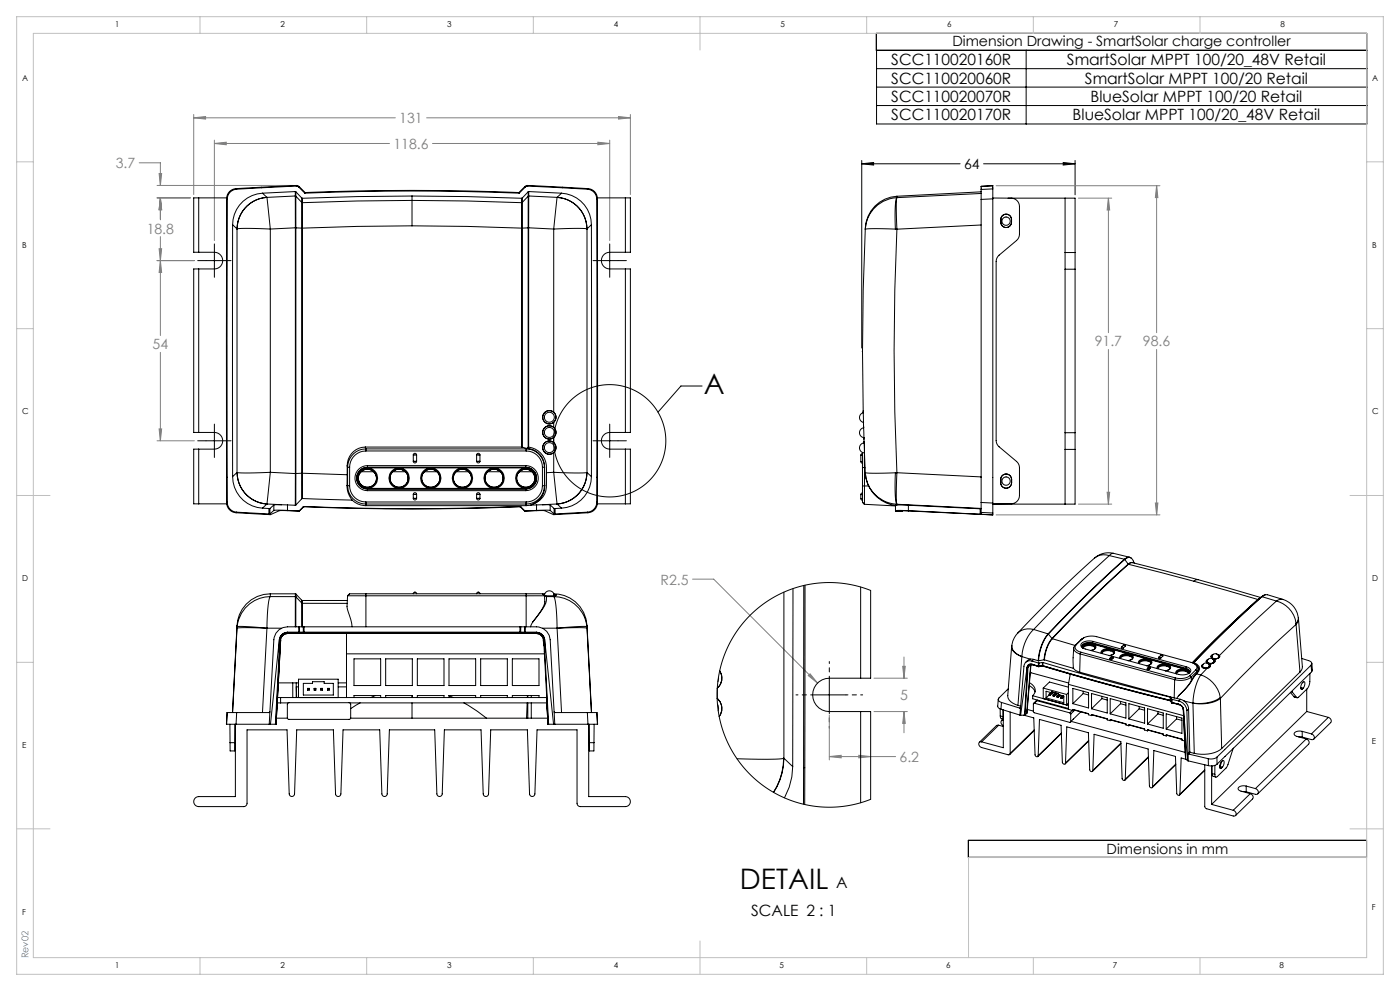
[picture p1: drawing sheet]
<svg xmlns="http://www.w3.org/2000/svg" width="420mm" height="297mm" viewBox="0 0 420 297" stroke-linecap="round" stroke-linejoin="round" font-family="sans-serif">
<defs><g id="words">
<g font-size="8.5">
<text x="211.1" y="118">A</text>
<text x="222" y="266.3">DETAIL</text>
</g>
<g font-size="4.7">
<text x="267.4" y="19.5">SCC110020160R</text>
<text x="320.1" y="19.5">SmartSolar MPPT 100/20_48V Retail</text>
<text x="267.4" y="25">SCC110020060R</text>
<text x="325.5" y="25">SmartSolar MPPT 100/20 Retail</text>
<text x="267.4" y="30.6">SCC110020070R</text>
<text x="327.2" y="30.6">BlueSolar MPPT 100/20 Retail</text>
<text x="267.4" y="36.1">SCC110020170R</text>
<text x="321.8" y="36.1">BlueSolar MPPT 100/20_48V Retail</text>
<text x="250.9" y="266.3">A</text>
<text x="225.4" y="274.5">SCALE 2 : 1</text>
</g>
<g font-size="4.2">
<text x="285.7" y="13.7">Dimension Drawing - SmartSolar charge controller</text>
<text x="289.2" y="50.7">64</text>
<text x="332" y="255.9">Dimensions in mm</text>
</g>
<g font-size="4.2" fill="#808080">
<text x="119.8" y="36.9">131</text>
<text x="118" y="44.6">118.6</text>
<text x="34.7" y="50.4">3.7</text>
<text x="44" y="70">18.8</text>
<text x="45.8" y="104.7">54</text>
<text x="328.4" y="103.8">91.7</text>
<text x="342.9" y="103.8">98.6</text>
<text x="198.2" y="175.2">R2.5</text>
<text x="270" y="209.7">5</text>
<text x="269.9" y="228.3">6.2</text>
</g>
<text font-size="2.8" fill="#0080ff" x="8.5" y="287.2" transform="rotate(-90 8.5 287.2)">Rev02</text>
<g font-size="2.5">
<text x="34.6" y="8.2">1</text>
<text x="84.2" y="8.2">2</text>
<text x="134.2" y="8.2">3</text>
<text x="184.2" y="8.2">4</text>
<text x="234.2" y="8.2">5</text>
<text x="284.2" y="8.2">6</text>
<text x="334.2" y="8.2">7</text>
<text x="384.2" y="8.2">8</text>
<text x="6.7" y="24.2">A</text>
<text x="411.7" y="24.2">A</text>
<text x="6.7" y="74.2">B</text>
<text x="411.7" y="74.2">B</text>
<text x="6.7" y="124.2">C</text>
<text x="411.7" y="124.2">C</text>
<text x="6.7" y="174.2">D</text>
<text x="411.7" y="174.2">D</text>
<text x="6.7" y="224.2">E</text>
<text x="411.6" y="222.8">E</text>
<text x="6.7" y="274.2">F</text>
<text x="411.6" y="272.8">F</text>
<text x="34.6" y="290.2">1</text>
<text x="84.2" y="290.2">2</text>
<text x="134.2" y="290.2">3</text>
<text x="184.2" y="290.2">4</text>
<text x="233.9" y="290.2">5</text>
<text x="283.9" y="290.2">6</text>
<text x="333.9" y="290.2">7</text>
<text x="383.9" y="290.2">8</text>
</g>
</g></defs>
<g fill="none" stroke="#000" stroke-width=".3">
<path d="M263 15.1v22.1h147.1l-.1-27.2h-147.1v5.1h147.2M307.8 15.1v22.1M263 20.6h147.1M263 26.1h147.1M263 31.6h147.1M258.5 49.1l3.6-.4v.8zM258.5 48.1v56.2M258.5 49.1h29.5M295.1 49.1h27.4M319 48.7l3.5 .4-3.5 .4zM322.5 48.1v10.3M61.8 78.1h5"/>
<path d="M64.3 75.6v5M180.4 78.1h5M182.9 75.6v5M210.6 115.7h-6.3l-6.9 7.8M61.8 132.1h5M64.3 129.6v5M180.4 132.1h5M182.9 129.6v5M243.8 208.3h10M248.8 203.3v10M290.5 251.8h119.5v5.1h-119.5z"/>
<circle cx="182.9" cy="132.1" r="16.8"/>
</g>
<g fill="none" stroke="#808080" stroke-width=".3">
<path d="M58.1 34.3v24M58.1 35.3h60.5M58.1 35.3l3.6-.4v.8zM128 35.3h61.1M185.6 34.9l3.5 .4-3.5 .4zM189.1 34.3v24M41.8 48.8h6.3v6.8M47.1 59.3h10M47.1 55.6h40.8M47.7 52h.8l-.4 3.6zM48.1 59.3l.4 3.6h-.8zM48.1 59.3v6.6"/>
<path d="M64.3 43l3.6-.4v.8zM64.3 42v30.1M64.3 43h52.5M129.7 43h53.2M179.4 42.6l3.5 .4-3.5 .4zM182.9 42v30.1M298.8 55.7h49.2M323.5 59.4h10M332.5 59.4l.4 3.5h-.8zM332.5 59.4v40.3M347 55.7l.4 3.5h-.8zM347 55.7v44"/>
<path d="M47.1 78.1h11.2M47.7 74.5h.8l-.4 3.6zM48.1 78.1l.4 3.6h-.8zM48.1 70.9v29.7M48.1 105.6v26.5M332.5 104.7v46.4M347 104.7v49.6M47.1 132.1h11.2M47.7 128.5h.8l-.4 3.6zM298.8 154.3h49.2M323.5 151.1h10M332.1 147.5h.8l-.4 3.6z"/>
<path d="M346.6 150.7h.8l-.4 3.6zM207.8 173.6h6.3l31.2 31.1M270.8 199.7h.8l-.4 3.6zM271.2 196.9v6.4M242.5 202.5l.5-.6 2.3 2.8zM248.8 214.3v13.4M262.2 213.3h10M262.2 203.3h10M271.2 213.3v6.3M271.2 213.3l.4 3.5h-.8zM248.8 226.7l3.6-.3v.7zM248.8 226.7h19.9"/>
<path d="M257.6 226.4l3.6 .3-3.6 .4z"/>
</g>
<path d="M243.8 208.3h-5M248.8 203.3v-5M248.8 213.3v5M253.8 208.3h5" fill="none" stroke="#000" stroke-width=".3" stroke-dasharray="15.2 1.3 1.3 1.3" stroke-dashoffset="14.6"/>
<g fill="none" stroke="#000" stroke-width=".3" stroke-dasharray="15.2 1.3 1.3 1.3">
<path d="M61.8 78.1h-2.5M64.3 75.6v-2.5M66.8 78.1h2.5M180.4 78.1h-2.5M182.9 75.6v-2.5M185.4 78.1h2.5M64.3 80.6v2.5M182.9 80.6v2.5M61.8 132.1h-2.5M64.3 129.6v-2.5M64.3 134.6v2.5M66.8 132.1h2.5"/>
<path d="M180.4 132.1h-2.5M182.9 129.6v-2.5M182.9 134.6v2.5M185.4 132.1h2.5"/>
</g>
<g fill="none" stroke="#c0c0c0" stroke-width=".3">
<path d="M5 5h410v287h-410zM10 10h400v277h-400zM60 5v5M110 5v5M160 5v5M210 5v10M260 5v5M310 5v5M360 5v5M5 48.5h5M410 48.5h5M5 98.5h5"/>
<path d="M410 98.5h5M258.5 105.3h.1M5 148.5h10M405 148.5h10M5 198.5h5M410 198.5h5M5 248.4h10M405 248.4h10M410 257h-119.4v30M60 287v5M110 287v5M160 287v5"/>
<path d="M210 282v10M260 287v5M310 287v5M360 287v5"/>
</g>
<path d="M258.5 49.1l3.6-.4v.8zM319 48.7l3.5 .4-3.5 .4z" fill="#000"/>
<path d="M347 55.7l.4 3.5h-.8zM346.6 150.7h.8l-.4 3.6zM332.5 59.4l.4 3.5h-.8zM332.1 147.5h.8l-.4 3.6zM185.6 34.9l3.5 .4-3.5 .4zM58.1 35.3l3.6-.4v.8zM179.4 42.6l3.5 .4-3.5 .4zM64.3 43l3.6-.4v.8zM48.1 78.1l.4 3.6h-.8zM47.7 128.5h.8l-.4 3.6zM47.7 74.5h.8l-.4 3.6zM48.1 59.3l.4 3.6h-.8zM48.1 59.3l.4 3.6h-.8zM47.7 52h.8l-.4 3.6zM271.2 213.3l.4 3.5h-.8zM270.8 199.7h.8l-.4 3.6zM242.5 202.5l2.8 2.2-2.3-2.8zM248.8 226.7l3.6-.3v.7zM257.6 226.4l3.6 .3-3.6 .4z" fill="#808080"/>
<g fill="none" stroke="#000" stroke-width=".3">
<path d="M59.6 59.3h-1.5v16.3h1.5M59.6 59.3h8.4M59.6 59.3v16.3M68 59.5v91.2M68 59.5l.2 .2M68.2 59.7v90.8M70.8 56.5a2.99 2.99 0 0 0-2.8 3M70.8 56.5l.2 .2M71 56.7a2.99 2.99 0 0 0-2.8 3M78.7 57.9a9.5 9.5 0 0 0-8.9 9.4M78.7 57.9l1.4 1.3M80.1 59.2a9.5 9.5 0 0 0-9 9.4"/>
<path d="M80.1 59.2h.1M80.1 59.2l1 9.4M88.6 57.4l.1 .1M88.6 57.4v1.3M88.6 57.4l-9.9 .5M88.6 58.7v9.6M88.6 58.7l.1 .1M88.6 58.7l-8.5 .5M88.7 57.5v1.3M88.7 57.5l1.8 1.9M88.7 58.8l.1 9.5M88.7 58.8l1.8 1.9"/>
<path d="M88.9 55.8l.7 .3M88.9 55.8l-17.9 .9M88.9 55.6l.8 .3M88.9 55.6l-18.1 .9M88.9 55.6v.2M89.6 56.1l1.8 1.8M89.7 55.9l-.1 .2M89.7 55.9l1.8 1.8M90.5 59.4h.2M90.5 59.4v1.3M90.7 59.4v1.3M91.4 57.9a802.9 802.9 0 0 1 64.4 0"/>
<path d="M91.5 57.7a803.2 803.2 0 0 1 64.2 0M91.5 57.7l-.1 .2M123.6 58.7l-16.5 .2-16.4 .5M123.6 58.7l16.5 .2 16.4 .5M123.6 58.7v1.4M155.7 57.7l.1 .2M156.5 59.4v1.3M156.7 59.4h-.2M156.7 59.4v1.3M157.5 55.9l.1 .2M157.5 55.9l-1.8 1.8M157.6 56.1l-1.8 1.8"/>
<path d="M158.3 55.6l-.8 .3M158.3 55.6l18.1 .9M158.3 55.6v.2M158.3 55.8l-.7 .3M158.3 55.8l17.9 .9M158.5 58.8l-.1 9.5M158.5 58.8l-1.8 1.9M158.5 57.5v1.3M158.5 57.5l-1.8 1.9M158.6 58.7v9.6M158.6 58.7l-.1 .1M158.6 58.7l8.5 .5"/>
<path d="M158.6 57.4l-.1 .1M158.6 57.4v1.3M158.6 57.4l9.9 .5M167.1 59.2l-1 9.4M167.1 59.2a9.5 9.5 0 0 1 9 9.4M167.1 59.2h.1M168.5 57.9a9.5 9.5 0 0 1 8.9 9.4M168.5 57.9l-1.4 1.3M176.2 56.7a2.99 2.99 0 0 1 2.8 3M176.4 56.5a2.99 2.99 0 0 1 2.8 3M176.4 56.5l-.2 .2M179 59.7v90.8"/>
<path d="M179.2 59.3h8.4M179.2 59.5v91.2M179.2 59.5l-.2 .2M187.6 59.3h1.5v16.3h-1.5M187.6 59.3v16.3M269 59.2a26 26 0 0 0-.4 9.5M269 59.2a10 10 0 0 0-9.4 9.5M269.1 58.8a10 10 0 0 0-9.5 9.9M269.1 58.8l-.1 .4M269.1 59.2l-.2 2.6 .2 6.9M269.1 59.2h-.1M294.3 59.8v90.8"/>
<path d="M294.3 56.8v3M294.3 55.8v1M294.3 58l-25.2 1.2M294.3 57.5l-25.2 1.3M297.8 59.6v91.2M297.8 56.6v3M297.8 59.3l5.6 .1a2.5 2.5 0 0 1 2.4 2.5v8.3a2.5 2.5 0 0 1-.9 1.9l-5.2 4.4a2.5 2.5 0 0 0-.9 1.9l.1 54 .5 1.2 5.5 4.7 .8 1 .1 9.2a2.5 2.5 0 0 1-2.4 2.5h-5.6l21.7 .1M297.8 55.7v.9M297.8 59.6l-3.5 .2M297.8 56.6l-3.5 .2M297.9 55.7l-3.6 .1M302.4 59.4h17.1"/>
<path d="M319.5 59.4h3v16.3M319.5 59.4v16.3M59.6 75.6h4.7a2.5 2.5 0 0 1 2.5 2.5 2.5 2.5 0 0 1-2.5 2.5h-4.7M69.8 67.3v75.5M69.8 67.3l1.3 1.3M71.1 68.6v73M71.1 68.6l3.8-.2 6.2 .2M71.1 68.6h.1M81.1 68.6v73M88.6 68.3v73.6M88.6 68.3h.2M88.6 68.3l-7.5 .3"/>
<path d="M88.8 68.3v73.6M88.8 68.3l1.7 .1M90.5 60.7v7.7M90.5 60.7h.2M90.5 68.4v73.4M90.7 68.4h-.2M90.7 68.4v73.4M90.7 60.7v7.7M123.6 67.7l-16.4 .2-16.5 .5M123.6 67.7l16.4 .2 16.5 .5M123.6 60.1v7.6M123.6 60.1l16.5 .1 16.4 .5"/>
<path d="M123.6 60.1l-16.5 .1-16.4 .5M156.5 60.7v7.7M156.5 68.4h.2M156.5 68.4v65.6M156.7 68.4v65.6M156.7 60.7v7.7M156.7 60.7h-.2M158.4 68.3v65.7M158.4 68.3l-1.7 .1M158.6 68.3v65.7M158.6 68.3h-.2M158.6 68.3l7.5 .3"/>
<path d="M166.1 68.6v54.9M176.1 68.6l-3.8-.2-6.2 .2M176.1 68.6h.1M176.1 68.6v73M177.4 67.3v75.5M177.4 67.3l-1.3 1.3M187.6 75.6h-4.7a2.5 2.5 0 0 0-2.5 2.5 2.5 2.5 0 0 0 2.5 2.5h4.7M259.6 68.7a713.7 713.7 0 0 0-.6 57.4l.2 5.1M268.6 68.7l-6.9-.2-2.1 .2M268.6 68.7h.5M269.1 68.7a791.2 791.2 0 0 0 0 73M294.3 67.4l-25.2 1.3"/>
<path d="M300.2 65.8a1.62 1.62 0 0 1 1.6-1.6 1.62 1.62 0 0 1 1.7 1.6M300.2 66.6a1.62 1.62 0 0 0 1.6 1.6 1.62 1.62 0 0 0 1.7-1.6M300.2 65.8v.8M300.2 66.6h.1M300.2 65.8h.1M300.2 66.6a1.6 1.6 0 0 0 1.6 1.6 1.6 1.6 0 0 0 1.6-1.6M300.2 65.8a1.6 1.6 0 0 1 1.6-1.6 1.6 1.6 0 0 1 1.6 1.6M303.4 65.8v.8M303.4 66.6h.1M303.4 65.8h.1M319.5 75.7h3M319.5 75.7v5"/>
<path d="M322.5 75.7v5M59.6 80.6h-1.5v49h1.5M59.6 80.6v49M187.6 80.6h1.5v49h-1.5M187.6 80.6v49M319.5 80.7h3M319.5 80.7v49M322.5 80.7v49M59.6 129.6h4.7a2.5 2.5 0 0 1 2.5 2.5 2.5 2.5 0 0 1-2.5 2.5h-4.7M59.6 134.6h-1.5v16.4h1.5M59.6 134.6v16.4M104.2 139.6l.1 .6"/>
<path d="M104.2 139.6v2.7M109.6 134a5.5 5.5 0 0 0-5.4 5.6M109.6 134l.1 .5M109.6 134h46.9M109.7 134.5a5.5 5.5 0 0 0-5.4 5.5M109.7 134.5h48.2M109.8 135.2a4.9 4.9 0 0 0-4.9 4.8M109.8 135.2h48M109.8 134.5v.7M110.2 139.5a3.8 3.8 0 0 0-3.7 3.8 3.8 3.8 0 0 0 3.7 3.7M110.2 139.5v.6M110.2 139.5h47.5"/>
<path d="M124 136.3h1M124 136.3a.5 .5 0 0 1 .5-.5 .5 .5 0 0 1 .5 .5M124 138.2h1M124 138.2a.5 .5 0 0 0 .5 .5 .5 .5 0 0 0 .5-.5M124 136.3v1.9M125 136.3v1.9M143 136.3h1M143 136.3a.5 .5 0 0 1 .5-.5 .5 .5 0 0 1 .5 .5M143 138.2h1M143 138.2a.5 .5 0 0 0 .5 .5 .5 .5 0 0 0 .5-.5M143 136.3v1.9M144 136.3v1.9"/>
<path d="M156.5 134h.2M156.7 134l1.2 .4M157.7 139.5a3.8 3.8 0 0 1 3.8 3.8 3.8 3.8 0 0 1-3.8 3.7M157.7 139.5v.6M157.8 135.2a4.9 4.9 0 0 1 4.9 4.8M157.8 134.5v.7M157.9 134.5a5.5 5.5 0 0 1 5.4 5.5M157.9 134.4h.1M157.9 134.4v.1M158 134.4a5.5 5.5 0 0 1 5.4 5.6M158.4 134l-.4 .4M158.6 134a6.4 6.4 0 0 1 5.3 7.7"/>
<path d="M158.6 134h-.2M163.4 140v5.6M163.4 140l-.1 .2M166.1 128.1a2.01 2.01 0 0 1 0 3M166.1 123.5a2.01 2.01 0 0 1 0 3.1M166.1 123.5a2.01 2.01 0 0 0-2.8 .2 2.01 2.01 0 0 0 0 2.7 2.01 2.01 0 0 0 2.8 .2M166.1 128.1a2.01 2.01 0 0 0-2.7 .1 2.01 2.01 0 0 0 0 2.8 2.01 2.01 0 0 0 2.7 .1M166.1 126.6v1.5M166.1 131.1v1.5M166.1 132.6a2 2 0 0 1 0 3.1M166.1 132.6a2 2 0 0 0-2.7 .2 2 2 0 0 0 0 2.7 2 2 0 0 0 2.7 .2M166.1 135.7v5.9"/>
<path d="M187.6 129.6h-4.7a2.5 2.5 0 0 0-2.5 2.5 2.5 2.5 0 0 0 2.5 2.5h4.7M187.6 134.6h1.5v16.4h-1.5M187.6 134.6v16.4M258.2 138.3l.5 .5M258.2 136.4h.5M258.2 138.3h.5M258.2 136.4v1.9M258.7 135.9l-.5 .5M258.7 135.6v4.5M259 123.1v.6a1.5 1.5 0 0 0-1.2 1.5 1.5 1.5 0 0 0 1.3 1.4M259 126.6l.1 .5M259.1 127.7v.5"/>
<path d="M259.1 128.2a1.5 1.5 0 0 0-1.3 1.5 1.5 1.5 0 0 0 1.4 1.5M259.2 131.1v.6M259.2 131.2v1.5M259.2 132.3v.4M259.2 132.7l.1 3M259.2 132.7a1.5 1.5 0 0 0-1.4 1.6 1.5 1.5 0 0 0 1.5 1.4M259.3 135.7v4.4M259.3 135.7l.3 5.9M259.3 132.7v3M319.5 129.7h3M319.5 134.7h3M319.5 129.7v5"/>
<path d="M319.5 134.7v16.4M322.5 134.7v16.4h-3M322.5 129.7v5M59.6 151h8.4M68 150.7a2.99 2.99 0 0 0 2.8 3M68.2 150.5a2.99 2.99 0 0 0 2.8 3M68.2 150.5l-.2 .2M69.8 142.8a9.5 9.5 0 0 0 8.9 9.5M70.8 153.7l10 .5M71 153.5l9.7 .5M71 153.5l-.2 .2M71.1 141.6a9.5 9.5 0 0 0 9 9.4"/>
<path d="M71.1 141.6h.1M71.1 141.6l-1.3 1.2M78.7 152.3l2 .1M80.1 151l-1.4 1.3M80.1 151l4.3 .3M80.1 151h.1M80.7 154l.3 .1-.2 .1M80.7 154h.3M80.7 152.4h.3M80.7 152.4v1.6M81 152.4v1.6M81.1 141.6l-6.2 .2-3.8-.2"/>
<path d="M81.1 141.6l-1 9.4M81.1 141.6l7.5 .3M82.2 153l-1.2 1M82.2 151.3l-1.2 1.1M82.2 151.3v1.7M84.4 151.3h1.8M84.4 151.3h-2.2M86.2 153l3.4 .1M86.2 153h-4M86.2 151.3l2.4 .1M86.2 151.3v1.7M88.6 141.9v9.5"/>
<path d="M88.7 151.4h-.1M88.8 141.9h-.2M88.8 141.9l-.1 9.5M89.6 153.1v.1M89.6 153.2l-5.5-.2-3.3 1.2M89.8 153l-.2 .1M89.8 153l.1 .1M89.9 153.1l-.3 .1M90.5 149.5l-1.8 1.9M90.5 141.8v7.7M90.5 141.8h.2M90.5 141.8l-1.7 .1"/>
<path d="M90.7 141.8v7.6M90.7 141.8l13.5 .5M90.7 149.4l-.2 .1M90.7 149.4l14.9 .5M91 151.9v.1M91 151.9l-1.2 1.1M91 152l-1.1 1.1M91.2 151.8l-.2 .1M91.2 151.8a798.2 798.2 0 0 0 64.8 0M91.2 151.8v.1M91.2 151.9l-.2 .1M91.2 151.9a798.3 798.3 0 0 0 64.8 0"/>
<path d="M104.1 145.6v.4a7.3 7.3 0 0 0 1.5 3.9M104.1 145.6h.8M104.2 142.3l-.1 3.3M104.3 140.2v5.4a5.5 5.5 0 0 0 5.5 5.5h48a5.5 5.5 0 0 0 5.5-5.5v-5.4M104.3 140h.6M104.3 140v.2M104.9 145.6a4.9 4.9 0 0 0 4.9 4.8M104.9 140v5.6M105.6 149.9a6 6 0 0 0 4.2 1.6M108 141.8a2.75 2.75 0 0 1 3.3-.9 2.75 2.75 0 0 1 1.6 3M108.3 141.4h3.8M109.8 150.4h48"/>
<path d="M109.8 150.4v1.1M109.8 151.5h48M110.2 146.5a3.2 3.2 0 0 1-3.2-3.2 3.2 3.2 0 0 1 3.2-3.2h47.5a3.2 3.2 0 0 1 3.3 3.2 3.2 3.2 0 0 1-3.3 3.2M110.2 140.1a3.2 3.2 0 0 0-3.2 3.2 3.2 3.2 0 0 0 3.2 3.2M110.2 146.4v.1M110.2 140.1v.1M110.2 140.2a3.1 3.1 0 0 0-3 3.1 3.1 3.1 0 0 0 3 3.1M110.2 140.1h47.5M110.2 146.5v.5M110.2 146.5h47.5M110.2 147h47.5M110.2 140.2h47.5"/>
<path d="M110.2 146.4h47.5M117.5 141.8a2.75 2.75 0 0 1 3.3-.9 2.75 2.75 0 0 1 1.6 3M117.8 141.4h3.8M124 148.1h1M124 148.1a.5 .5 0 0 1 .5-.5 .5 .5 0 0 1 .5 .5M124 149.3h1M124 149.3a.5 .5 0 0 0 .5 .5 .5 .5 0 0 0 .5-.5M124 148.1v1.2M125 148.1v1.2M127 141.8a2.75 2.75 0 0 1 3.3-.9 2.75 2.75 0 0 1 1.6 3M127.3 141.4h3.8M136.5 141.8a2.75 2.75 0 0 1 3.3-.9 2.75 2.75 0 0 1 1.6 3"/>
<path d="M136.8 141.4h3.8M143 148.1h1M143 148.1a.5 .5 0 0 1 .5-.5 .5 .5 0 0 1 .5 .5M143 149.3h1M143 149.3a.5 .5 0 0 0 .5 .5 .5 .5 0 0 0 .5-.5M143 148.1v1.2M144 148.1v1.2M146 141.8a2.75 2.75 0 0 1 3.3-.9 2.75 2.75 0 0 1 1.6 3M146.3 141.4h3.8M155.5 141.8a2.75 2.75 0 0 1 3.3-.9 2.75 2.75 0 0 1 1.6 3M155.8 141.4h3.8M156 151.9l.2 .1"/>
<path d="M156 151.8l.2 .1M156 151.8v.1M156.2 152l1.1 1.1M156.2 151.9v.1M156.2 151.9l1.2 1.1M157.3 153.1l.3 .1M157.4 153l.2 .1M157.4 153l-.1 .1M157.6 153.2l5.7-.2 2.8 1.2h.3M157.6 153.1v.1M157.7 140.1a3.2 3.2 0 0 1 3.3 3.2 3.2 3.2 0 0 1-3.3 3.2M157.7 140.1v.1"/>
<path d="M157.7 146.4v.1M157.7 140.2a3.1 3.1 0 0 1 3.1 3.1 3.1 3.1 0 0 1-3.1 3.1M157.7 146.5v.5M157.8 150.4v1.1M159.1 151.4l-1.3 .1M159.8 151.1l-.7 .3M161 153l-3.4 .1M161 153h4.1M161 151.3l-1.9 .1M161 151.3v1.7M162.7 145.6a4.9 4.9 0 0 1-4.9 4.8M162.7 140h.6"/>
<path d="M162.7 140v5.6M162.7 145.6h.7M162.8 151.3h-1.8M162.8 151.3h2.3M163.3 140v.2M163.4 145.6a5.9 5.9 0 0 1-3.6 5.5M163.9 141.7v1.6a8.5 8.5 0 0 1-1 5.6l-1 1-2.1 1.2M165.1 153l1.1 1M165.1 151.3v1.7M165.1 151.3l1.1 1.1M166.1 141.6l6.2 .2 3.8-.2M166.1 141.6l1 9.4"/>
<path d="M166.1 141.6l-2.2 .1M166.2 152.4v1.6M166.5 154h-.3M166.5 154l-.3 .1 .2 .1M166.5 152.4h-.3M166.5 152.4v1.6M167.1 151l-4.3 .3M167.1 151h.1M167.1 151l1.4 1.3M168.5 152.3l-2 .1M176.1 141.6a9.5 9.5 0 0 1-9 9.4M176.1 141.6h.1"/>
<path d="M176.1 141.6l1.3 1.2M176.2 153.5l-9.7 .5M176.2 153.5l.2 .2M176.4 153.7l-10 .5M177.4 142.8a9.5 9.5 0 0 1-8.9 9.5M179 150.5a2.99 2.99 0 0 1-2.8 3M179 150.5l.2 .2M179.2 151h8.4M179.2 150.7a2.99 2.99 0 0 1-2.8 3M258.2 149.4l.5 .5M258.2 149.4h.5M258.2 148.2h.5"/>
<path d="M258.2 148.2v1.2M258.7 147.7l-.5 .5M258.7 140.1h.6M258.7 145.6h1.9M258.7 140.1v5.5M259.3 151.1l9.3 .5M259.3 140.1v.2M259.3 140.3v10.8l-.6-.6v-4.9M259.5 140.2l-.2 .1M259.6 141.6l2.1 .2 6.9-.1M259.6 141.6a10 10 0 0 0 9.4 9.5M259.6 141.6a10.4 10.4 0 0 0 9 9.9"/>
<path d="M268.6 141.7l-.1 5.2a10 10 0 0 0 .5 4.2M268.6 153l1.7 .3M268.6 153h3.9M269 151.1l25.3 1.3M269 151.1l.1 .2M269.1 151.3l3.4 .1M269.1 151.3l-.5 .1v1.6M269.1 141.7l-.2 6.1 .2 3.3M269.1 141.7l25.2 1.2M269.1 141.7h-.5M270.2 153.1l27.6 1.2M270.2 153.1v.2"/>
<path d="M270.3 153.3l.3-.2zM270.3 153.1v.2M270.3 153.3h-.1M270.3 153.1h.1M270.3 153.1h-.1M270.5 153.1h-.2M270.8 153.1h-.5M272.5 153l21.6 1.1M272.5 151.4l21.6 1.1M272.5 151.4v1.6M294.1 152.5v1.6M294.3 150.6v3"/>
<path d="M294.3 154.1h.1M294.3 153.6v.5M294.3 152.5h-.2M294.3 154.1h-.2M294.3 150.6l3.5 .2M294.3 153.6l3.5 .2M297.8 150.8v3M297.8 153.8v.5l-3.5-.2M300.2 143.7a1.65 1.65 0 0 1 1.6-1.7 1.65 1.65 0 0 1 1.7 1.7M300.2 144.7a1.65 1.65 0 0 0 1.6 1.6 1.65 1.65 0 0 0 1.7-1.6M300.2 143.7v1M300.2 144.7h.1"/>
<path d="M300.2 143.7h.1M300.2 144.7a1.62 1.62 0 0 0 1.6 1.6 1.62 1.62 0 0 0 1.7-1.6M300.2 143.7a1.62 1.62 0 0 1 1.6-1.6 1.62 1.62 0 0 1 1.7 1.6M303.5 143.7v1M303.5 144.7h.1M303.5 143.7h.1M81.1 178.8a22.1 22.1 0 0 0-1 8.4v1.1M81.1 178.8a10 10 0 0 0-10 9M81.1 178v.8M81.1 178h7.5M81.1 178.8h7.5M81.1 178a10 10 0 0 0-10 9.4"/>
<path d="M88.6 178h.2M88.6 178.8v9.1M88.6 178.8l.2 .1M88.6 178v.8M88.8 178.9l-.1 9M88.8 178v.9M88.8 178l1.7 1.9M88.8 178.9l1.7 1.8M90.5 179.9l.2 .1M90.5 179.9v.8M90.7 180v.8M90.7 180h13.5"/>
<path d="M104.3 178.5l-.2 3.5 1.1 3.7 .4 2.2M109.8 178h-4.9l-.6 .6h59M109.8 178v9.9M109.8 178h48M124 178a.5 .5 0 0 1 .5-.5 .5 .5 0 0 1 .5 .5M143 178a.5 .5 0 0 1 .5-.5 .5 .5 0 0 1 .5 .5M157.8 178h4.9l.7 .6M157.8 178v9.9M162.8 178h.6M163 178.2h.4l-.3 .1M163.2 178.4h.1M163.3 178.6a1.5 1.5 0 0 1 1.5-1.5 1.5 1.5 0 0 1 1.5 1.5"/>
<path d="M163.3 178.5h2.8M163.3 178.4l-.1 .1M163.3 178.5a5.3 5.3 0 0 1-1.1 4.8l-2.4 3.1M163.4 178.6l.5 .2M163.4 178.2h-.4M163.9 178.8v.7a6.3 6.3 0 0 1-2 4.2l-2.1 2.7M166.1 178.5v.3M166.1 178.8a30.3 30.3 0 0 1 1 9.5M166.1 178.8a10 10 0 0 1 10 9M166.1 178.8h-2.2M166.2 178a10 10 0 0 1 9.9 9.4M166.2 178.2h.6l-.5 .2"/>
<path d="M166.3 178.5h.5h-.7M235.2 177.5v49.7M237.9 176.4l-.1 53.3M241.1 175.5l-.1 65.5M241.5 175.4l-.1 65.7M258.2 175.9v27.4M332.8 166.5a369.5 369.5 0 0 0-22.7 22.1M332.8 166.5a4.5 4.5 0 0 0-4.5 .8M332.8 166.5l4.5 1.1M334 165.9h-.4l-.8 .6M334 165.8l4.9 1.2M334.1 165.8a6.4 6.4 0 0 0-5.8 1.5 353.4 353.4 0 0 0-23.5 23l-1 1.8-.3 1.4"/>
<path d="M337.3 167.6a369.4 369.4 0 0 0-22.9 22.4M337.3 167.6l.1 .1M337.4 167.7a369.6 369.6 0 0 0-22.9 22.3M337.4 167.7a1.42 1.42 0 0 1 1.5-.6 1.42 1.42 0 0 1 1.1 1.1M337.4 167.7l1 1.4M338.4 169.1a368.7 368.7 0 0 0-22.8 22.3M338.4 169.1h.1M338.5 169.1l1.3-.5 19.6 5.1M338.5 169.1a368.5 368.5 0 0 0-22.8 22.3M338.5 169.1l19.7 5.1M338.9 167l.5 .3M338.9 167l-1 .2-.6 .4"/>
<path d="M339.7 168.6l-.8 .1-.5 .4M340 168.2l.3 .6M358.2 174.2l19.1 5.5M359.4 173.7h-.4l-.8 .5M359.4 173.7l18.8 5.4M377.3 179.7a362.5 362.5 0 0 0-19.6 18.9M377.4 179.6l-.1 .1M377.4 179.6a363 363 0 0 0-19.7 19M377.9 179.3l-.6 .4M378.5 178.8a364.7 364.7 0 0 0-20.4 19.8M378.6 178.8l.6-.4 1-.2 4.7 1.4a6.6 6.6 0 0 1 4.6 5.5M378.6 178.8a364.5 364.5 0 0 0-20.4 19.8"/>
<path d="M378.6 178.8h-.1M378.6 178.8l4.3 1.3M378.7 178.7l-.2 .1M378.8 178.6l-1.4 1M379.7 178.2l-1 .5M384.9 179.7a2.07 2.07 0 0 0-2 .4M71.1 188.3l2.3-.2 6.7 .2M71.1 187.4v.9M71.1 187.4l-1.4 26.2M71.1 187.8h2.3l6.7 .5M71.1 187.8v.5M80.1 188.3l-1.4 25.3"/>
<path d="M80.1 188.3h4.3M80.1 188.3h.1M83.8 195.4h.1M83.8 195.4l-1.2 21.7M83.8 191.7l-2.7 25.4M83.8 191.7v3.7M83.9 191.8h.2M83.9 191.8l-.1 3.6M84.1 191.8l-1.3 25.3M84.1 191.8h.1M84.2 191.8l-1.4 25.3M84.2 191.8h.1"/>
<path d="M86.2 189.6a2.29 2.29 0 0 0-2.3 2.2M86.2 189.6v.3M86.2 189.6h.1M86.2 189.9a2.1 2.1 0 0 0-2.1 1.9M86.2 189.9h4.6M86.3 189.5h3.3M86.3 189.5a2.5 2.5 0 0 0-2.5 2.2M86.3 189.6h3.3M86.3 189.6v.3a2.11 2.11 0 0 0-2.1 1.9M86.3 189.5v.1M89.6 187.9h-2.1a4.4 4.4 0 0 0-5.3 3.8l-1.2 21.6-.3 .3M89.6 187.9h.2"/>
<path d="M89.6 187.9v1.6M89.6 189.6h.3M89.6 189.6l.1 .3 .2-.3M89.6 189.5h.3M89.6 189.5v.1M89.8 187.9l.1 1.6M89.8 187.9h1.2M89.9 189.6h1.1M89.9 189.5v.1M89.9 189.5h1.1M90.5 180.7v7.2M90.5 180.7l.2 .1"/>
<path d="M90.7 180.8v7.1M90.7 180.8h13.5M90.8 189.9h.4M91 187.9h.2M91 187.9v1.6M91 189.6l-.2 .3M91 189.6h.2M91 189.5h.2M91 189.5v.1M91.2 187.9h64.8M91.2 187.9v1.6M91.2 189.6h64.8"/>
<path d="M91.2 189.6v.3M91.2 189.5h64.8M91.2 189.5v.1M91.2 189.9h64.8M103.9 189.9v19.2M103.9 196h59.4M106.2 197.5h8v8h-8zM115.7 197.5h8v8h-8zM125.2 197.5h8v8h-8zM134.7 197.5h8v8h-8zM144.2 197.5h8v8h-8zM153.7 197.5h8v8h-8z"/>
<path d="M156 189.9h.4M156 189.5h.2M156 189.5v.1M156 189.6v.3M156 189.6h.2M156 187.9h.2M156 187.9v1.6M156.2 189.5h1.1M156.2 189.5v.1M156.2 189.6l.2 .3M156.2 189.6h1.1M156.2 187.9h1.2"/>
<path d="M156.2 187.9v1.6M156.4 189.9h4.6M157.3 189.5h.3M157.3 189.5v.1M157.3 189.6h.3M157.3 189.6l.3 .3v-.3M157.4 187.9h.2M157.4 187.9l-.1 1.6M157.6 189.5h3.3M157.6 189.5v.1M157.6 189.6h3.3M157.6 187.9h2.1a4.6 4.6 0 0 1 5.4 3.8l1.1 21.6 .3 .3"/>
<path d="M157.6 187.9v1.6M159.8 186.4l-.7 1.5M160.9 189.5a2.5 2.5 0 0 1 2.5 2.2M160.9 189.6v.3a2.11 2.11 0 0 1 2.1 1.9M160.9 189.5v.1M160.9 189.6h.1M161 189.9a2.1 2.1 0 0 1 2.1 1.9M161 189.6a2.29 2.29 0 0 1 2.3 2.2M161 189.6v.3M163 191.8l.1 1.7M163 191.8h.1M163.1 191.8l.2 3.6"/>
<path d="M163.3 195.4l1.1 21.7M163.3 191.8h-.2M163.3 191.8l.1 3.6M163.4 191.7l2.7 25.4M163.4 191.7v3.7M163.4 195.4h-.1M163.4 195.4l1.2 21.7M167.1 188.3h-4.3M167.1 188.3h.1M167.1 188.3l6-.2 3 .2M167.1 188.3l1.4 25.3M176.1 187.8h-2.3l-6.7 .5"/>
<path d="M176.1 187.8v.5M176.1 187.4v.9M176.1 187.4l1.4 26.2M303.5 193.8l-1.2 14.6a3.4 3.4 0 0 0 3.1 3M303.5 193.8a3.5 3.5 0 0 0 3.1 3M303.5 193.5a3.7 3.7 0 0 0 3.1 3.3M303.5 193.5v.3M306.6 196.8l-1.2 14.6M306.6 196.8l2.5 .7M306.6 196.8h.1M308.1 199.9l-1.9 14.5M308.1 199.9v2.1"/>
<path d="M308.4 200h-.2M308.4 200l-.1 2M308.8 199.3h-.1M308.8 199.3l-.4 .7M309.1 197.5l1 .1M309.1 197.5l-1.4 1M309.2 199.3l-1 13.3M309.2 199.3l-.8 .7M309.2 199.3l-1.2 14.5M309.2 199.2v.1M309.5 199.1a.98 .98 0 0 0-1.3 .9M309.5 199.1l.1 .1"/>
<path d="M309.5 199.1h.1M309.6 199.2l-.8 .1M309.6 199.2h.1M309.6 198.1l1.9 .6M309.6 198.1a1.76 1.76 0 0 0-2.4 1.6l-1 12.4-.2 .1M309.6 199.1l1.9 .5M309.6 199.1a1.07 1.07 0 0 0-1.5 .8M309.6 199.1h.1M309.6 199.1l1.9 .6M309.6 199.1v.1M309.7 199.2h.1M309.7 199.2l1.8 .6"/>
<path d="M310.1 197.6l-.5 .5M310.1 197.6l1.4 .4M310.1 188.6a12.2 12.2 0 0 0-3.5 8.2M310.1 188.6a4.8 4.8 0 0 0-4.8 1.2M310.1 188.6l4.3 1.4M311.5 198h.1M311.5 199.7l.2 .1M311.5 199.6l.2 .1M311.5 199.7h.2M311.5 199.6v.1M311.5 198.7h.2M311.5 198.7v.9"/>
<path d="M311.7 199.7v.1M311.7 199.7h.1M311.7 198.7v1M312.7 199.6l.2 .1M312.7 199.6l-1 .2M312.7 199.5h.2M312.7 199.5l.2 .1M312.7 199.5v.1M312.7 199.5l-1 .2M312.7 199.5h.1M312.7 198.5l.2 .1M312.7 198.5l-1 .2"/>
<path d="M312.7 198.5v1M312.9 199.5a795.4 795.4 0 0 0 38.1 10.4M312.9 199.6a795.6 795.6 0 0 0 38.1 10.3M312.9 199.6v.1M312.9 199.5v.1M312.9 198.6a795.6 795.6 0 0 0 38.2 10.3M312.9 198.6v.9M312.9 199.7l18.9 5.3 19.3 5M313.2 197.7l-1.6 .3M313.2 197.7h.1M313.3 197.7l8.7 2.6M314.4 190a14 14 0 0 0-2.9 8"/>
<path d="M314.4 190h.1M314.5 190a14 14 0 0 0-2.9 8M314.5 190l1.1 1.4M315.6 191.4a11.3 11.3 0 0 0-2.4 6.3M315.6 191.4h.1M315.7 191.4a11.2 11.2 0 0 0-2.4 6.3M315.7 191.4l6.9 2.1M322.1 194.2l-.1 6.1M322.5 193.4l-.4 .8a2.02 2.02 0 0 0 2 1.8M322.9 193.2a1.21 1.21 0 0 0-.3 1.3 1.21 1.21 0 0 0 1 .8l.7 .2M322.9 193.2l-.4 .2M324.1 196l-.2 5.5"/>
<path d="M324.1 196l28.3 7.7M324.2 191.8l-1.7 1.6M324.2 191.8h.1M324.3 195.5l28.3 7.7M324.3 195.5l-.2 .5M324.6 191.5a5.2 5.2 0 0 1 4.4-.7l28.4 7.7a1.61 1.61 0 0 1 1.5 2l-.2 .3M324.6 191.5l-1.7 1.7M324.6 191.5l-.4 .3M324.9 191.3l-.7 .5M324.9 194.1a2.29 2.29 0 0 1 3.7 0 1.34 1.34 0 0 1-1.4 .8M324.9 194.1h.1M324.9 194.3a2.4 2.4 0 0 1 3.7 0"/>
<path d="M325.1 191.1l-.1 .1M327.7 193l.8 .4a1.07 1.07 0 0 1-.1 1.2 1.07 1.07 0 0 1-1.2 .4M327.7 193a2.27 2.27 0 0 0-3 1M327.7 193a2.31 2.31 0 0 0-3 1M327.7 193l28 7.6M327.7 192.9v.1M327.7 192.9a2.63 2.63 0 0 0-3.1 .9M327.7 192.9l28.1 7.6M327.8 192.7a2.73 2.73 0 0 0-3.2 .8l.3 .6M327.8 192.7l28 7.6M327.8 192.7l-.1 .2M327.9 192.2a3.1 3.1 0 0 0-3.7 1.1l.5 .8 .9 .4 28 7.6a3.1 3.1 0 0 0 3.7-1.1l-.5-.8-.9-.4"/>
<path d="M327.9 192.2l28 7.6M327.9 192.2l-.1 .5M330.4 195.8l-.1-.2a2.27 2.27 0 0 1 3-1.1l.8 .5a1.07 1.07 0 0 1-.1 1.2 1.07 1.07 0 0 1-1.2 .3M330.5 195.6a2.29 2.29 0 0 1 3.7 0 1.34 1.34 0 0 1-1.4 .9M330.5 195.6v.1M330.5 195.6l.1 .3M330.5 195.8a2.38 2.38 0 0 1 3.7 0M333 197.2l.4 .1 .2 .3M333 197.3a.31 .31 0 0 0 .1 .4 .31 .31 0 0 0 .5-.1M333.4 196.9h.4l.1 .3M333.4 196.9l-.4 .3M333.4 196.9l.4-.1 .1 .4"/>
<path d="M333.9 197.2l-.3 .4M336.1 197.1a2.29 2.29 0 0 1 3.7 0v.1M336.1 197.1v.1M336.1 197.2l.1 .2M336.1 197.3a2.38 2.38 0 0 1 3.7 0M336.5 193.9h.3l.2 .3M336.5 193.9a.31 .31 0 0 0 .1 .4 .31 .31 0 0 0 .4-.1M337.1 193.3h.3l.2 .3M337.1 193.3l-.6 .6M337.1 193.3l.4-.1 .1 .4M337.6 193.6l-.6 .6M339.8 197.2a1.42 1.42 0 0 1-1.4 .8l.5-.1a.99 .99 0 0 0 1-1.2 2.77 2.77 0 0 0-4 .2l.1 .5"/>
<path d="M341.6 198.9l-.1-.3a2.27 2.27 0 0 1 3-1l.8 .4a1.07 1.07 0 0 1-.1 1.2 1.07 1.07 0 0 1-1.2 .3M341.7 198.7a2.29 2.29 0 0 1 3.7-.1v.1M341.7 198.7h.1M341.7 198.7l.1 .2M341.7 198.9a2.38 2.38 0 0 1 3.7 0M344.6 199.9h.4l.1 .3M344.6 199.9l-.4 .4M345.4 198.7a1.42 1.42 0 0 1-1.4 .8M347.7 196.9h.3l.2 .3M347.7 196.9a.31 .31 0 0 0 .1 .5 .31 .31 0 0 0 .4-.2M348.3 196.3l-.6 .6M348.5 196.3h-.2"/>
<path d="M348.5 196.3l.3 .4M348.8 196.7l-.6 .5M355.9 199.8l-.1 .5M358.1 198.6l-.2 .1M358.2 198.6a1.8 1.8 0 0 1 1.6 1.4 1.8 1.8 0 0 1-.9 2M358.2 198.6h-.1M358.4 199a1.35 1.35 0 0 1 .7 2.2M360.8 199.7a1 1 0 0 1 1-1 1 1 0 0 1 1 1M360.8 199.7a1.16 1.16 0 0 0 2 0M360.8 199.7a1.23 1.23 0 0 0 2 0M360.9 199.2l-.5 .5M361 199.1l-.5 .4a1.12 1.12 0 0 0 1.6 .8"/>
<path d="M362.2 198.3a1 1 0 0 1 1-1 1 1 0 0 1 1 1M362.2 198.3l.5 .5M362.2 198.3a1.23 1.23 0 0 0 2 0M362.3 197.8l-.4 .6M362.5 199l.5 .4M362.5 197.6l-.6 .4a1.12 1.12 0 0 0 1.6 .9M362.7 199.2l.4 .5M363 199.4l.1 .2a.97 .97 0 0 1-1 .7M363.5 198.9l-.5 .5M363.6 196.9a1 1 0 0 1 1-1 1 1 0 0 1 1 1M363.6 197l.3 .3M363.6 196.9l.4 .4 .5 .1"/>
<path d="M363.6 196.9v.1M363.7 196.5l-.4 .4M363.8 197.5l.6 .4M364.1 196.1l-.8 .5a1.13 1.13 0 0 0 1.6 .8M364.1 197.8l.4 .5M364.2 198.3l-.6 .5M364.4 197.9l.1 .2a.96 .96 0 0 1-1 .8M364.9 197.4l-.5 .5M365.1 196.1l.7 .3M365.5 196.5l.4 .4M365.6 197l-.3 .3M365.6 196.9l-.7 .5"/>
<path d="M365.6 196.9v.1M365.8 196.4l.1 .3a.96 .96 0 0 1-1 .7M382.9 180.1l-5.7 5.2-11.4 11.1M382.9 180.1a7.9 7.9 0 0 1 5.9 6.8M388.8 186.9v.2M388.8 187.1a365.1 365.1 0 0 0-22.7 22.2M388.8 187.1l1.2 14.3M389.5 185.1v.3M389.5 185.1l-.1 .8-.6 1M389.5 185.4l1.2 14.4-.1 .6-.6 1M389.5 185.4l-.1 .7-.6 1M390.5 197.3l2.1 .7a.84 .84 0 0 1 .8 .4 .84 .84 0 0 1-.1 .9"/>
<path d="M393.3 199.3l-28.2 27.6M393.3 199.3l.2 2M393.6 198.8l.1 2-.2 .5M68.1 213.6l-.2 3.5M68.2 213.6h.1M68.2 213.6h2.8M68.2 213.6l-.2 3.5h2.8M69 217.1v5.5M70.5 217.1l-.1 5.5M70.6 217.1v21.6h-11a1.5 1.5 0 0 0-1.5 1.5 1.5 1.5 0 0 0 1.5 1.5h13.5a1 1 0 0 0 1-1v-22h12l.7 19.2a.8 .8 0 0 0 .8 .8 .8 .8 0 0 0 .8-.8l.6-19.2h11l.7 19.2a.8 .8 0 0 0 .8 .8 .8 .8 0 0 0 .8-.8l.6-19.2h11l.7 19.2a.8 .8 0 0 0 .8 .8 .8 .8 0 0 0 .8-.8l.6-19.2h13.6l.7 19.2a.8 .8 0 0 0 .8 .8 .8 .8 0 0 0 .8-.8l.6-19.2h11l.7 19.2a.8 .8 0 0 0 .8 .8 .8 .8 0 0 0 .8-.8l.6-19.2h11l.7 19.2a.8 .8 0 0 0 .8 .8 .8 .8 0 0 0 .8-.8l.6-19.2h12v22a1 1 0 0 0 1 1h13.5a1.5 1.5 0 0 0 1.5-1.5 1.5 1.5 0 0 0-1.5-1.5h-11v-21.6M70.8 217.1h10M71 213.6h9.7"/>
<path d="M71 213.6l-.2 3.5M80.7 213.6h.3l-.2 3.5M80.8 217.1h.3M81.1 217.1h1.5M82.6 217.1h.2M82.9 215.2h3.3M83.2 210.7h1M83.3 209.1h.9M83.5 204.7h6M84.2 209.1h79.8M84.2 209.1v1.6M84.2 210.7h2.3"/>
<path d="M86.4 210.7l18.4-.1 .4 .5v4.1l-.5 .4h-18.1l-.4-.5zM87.8 204.7v4.4M88.9 204.7v4.4M89.5 205.9h-.6l.1 3.2M89.5 209.1v-5.5h11.9v5.5M91 204.8h2.7v-.5h3.5v.5h2.8v3.5h-9zM92.2 206.8h.5M92.2 206.3h.5M92.2 206.3l.2 .2M92.2 206.3v.5M92.4 206.6h.1M92.4 206.5h.1"/>
<path d="M92.4 206.6l-.2 .2M92.4 206.5v.1M92.5 206.6l.2 .2M92.5 206.5v.1M92.7 206.3l-.2 .2M92.7 206.3v.5M94.2 206.3v.5M94.2 206.3l.2 .2M94.2 206.8h.5M94.2 206.3h.5M94.4 206.5v.1M94.4 206.6l-.2 .2"/>
<path d="M94.4 206.6h.1M94.4 206.5h.1M94.5 206.6l.2 .2M94.5 206.5v.1M94.7 206.3l-.2 .2M94.7 206.3v.5M96.2 206.8h.5M96.2 206.3l.2 .2M96.2 206.3h.5M96.2 206.3v.5M96.4 206.6h.1M96.4 206.6l-.2 .2"/>
<path d="M96.4 206.5h.1M96.4 206.5v.1M96.5 206.6l.2 .2M96.5 206.5v.1M96.7 206.3l-.2 .2M96.7 206.3v.5M98.2 206.8h.5M98.2 206.3h.5M98.2 206.3l.2 .2M98.2 206.3v.5M98.4 206.6l-.2 .2M98.4 206.6h.1"/>
<path d="M98.4 206.5h.1M98.4 206.5v.1M98.5 206.6l.2 .2M98.5 206.5v.1M98.7 206.3l-.2 .2M98.7 206.3v.5M101.4 204.7h2.5M101.4 205.9h2.5M104.9 210.7h59.1M105.2 215.2h59.1M106.2 209.1v-.6h8v.6M108 210.7l-2.8 1.7"/>
<path d="M112.6 208.5l-1.4 .6M115.7 209.1v-.6h8v.6M123.6 208.5v.6M123.6 210.7v4.5M125.2 209.1v-.6h8v.6M134.7 208.5l1.3 .6M134.7 209.1v-.6h8v.6M139.2 210.7l4 2.5 2.8 2.1M144.2 209.1v-.6h8v.6M153.7 209.1v-.6h8v.6M158.2 210.7l-.2 4.6M158.2 208.5v.6"/>
<path d="M158.3 208.5v.6M158.3 210.7v4.5M159.4 208.5v.6M159.4 210.7v4.5M163.9 209l.5 8.1M163.9 208.9v.2M164.4 217.1h.2M164.6 217.1h1.5M166.1 217.1h.3M166.4 217.1h10M166.5 213.6h-.3l.2 3.5M166.5 213.6h9.7"/>
<path d="M176.2 213.6h2.8M176.2 213.6l.2 3.5M176.7 217.1l.1 5.5M178.2 217.1v5.5M179 213.6l.2 3.5h-2.8M179 213.6h.1M215.1 209.3h.1M215.1 209.3a3.9 3.9 0 0 1 .7 5.4M215.2 209.3a3.9 3.9 0 0 1 .5 5.4M215.2 206.3v3M215.2 206.3h.1M215.2 211l.4 1.3-.1 .8"/>
<path d="M215.5 203l-.1 1.3M215.9 201.1a3.9 3.9 0 0 1-.7 5.1 3.9 3.9 0 0 0 .7-5.1zM258.2 203.3h3v-26.3l-3.8-1.3-4.2-.8-4.1-.3-4.2 .2-6 1.3-5.7 2.3-5.1 3.3-4.5 4.2-3.6 4.9-2.7 5.5-1.6 5.9-.6 6.1 .6 6.1 1.6 5.9 2.7 5.4 3.6 4.9 4.4 4.2 5.2 3.3 5.8 2.4 6 1.2 4.1 .2 4.2-.3 4-.8 3.9-1.2v-26.3h-3M258.2 203.3h-9.4a5 5 0 0 0-5 5 5 5 0 0 0 5 5h9.4M258.2 213.3v27.3M299.5 209.6l-.2 2.1 .2 .4 .8 .4M299.6 217.3l-.7 .2-5.1 5M299.6 217.3l-5.1 5M299.6 217.3l1.4 .4M300.1 212.5v2.1M300.1 214.6l.2 .7 .7 .3M300.1 214.6l.8 .2"/>
<path d="M300.3 212.5l5.7 1.8M300.4 210.5l5.6 1.7M300.4 210.5l-.1 2M300.9 215.5l-.4 .5M300.9 214.8l.1 .6M300.9 212.7v2.1M301 215.8a.84 .84 0 0 0-.8 .8 .84 .84 0 0 0 .8 .9M301 212.8v11.3l-6.5-1.8M302.5 206.4l-2.8 2.8a.84 .84 0 0 0-.1 .9 .84 .84 0 0 0 .8 .4M303.1 213.4v12.4M305.4 211.4l.8 .2M306 214.3l.2 .1"/>
<path d="M306 212.2l.1 .1-.1 2M306.2 212.1l-.2 .1M307.1 214.3l3 .8 .4 11.1a.49 .49 0 0 0 .4 .6 .49 .49 0 0 0 .6-.3M307.4 214.3l-1.2 .1M307.5 214.3h-.1M308 213.8l-.5 .5M308.1 202l-.7 12.3M308.2 200l-.1 2M308.2 212.7l-.2 1.1M308.2 212.6l1.8 .5M308.3 202h-.2M308.3 202l-.8 12.3"/>
<path d="M308.8 205.5l1.3 1.1 .4 .8M308.9 204.6a2.32 2.32 0 0 1 .9 3.9M309.1 201.6l11.5 3.1M309.3 201.6l-.2 .3M309.8 208.5l10.7 2.9M309.8 208.5v.9l10.7 2.9M310.3 218.8l-7.2 7M310.3 219l-7.4 7.1M310.3 210.8l-.3 .2v2.2l.2 .4 10.7 2.9 .3-.2M310.3 210.8l10.6 2.8M311.1 210l-1 .8M311.1 210l-.8 .8"/>
<path d="M311.1 210l10.8 2.9M311.2 209.8l-.2 .2M313 206.2v3.2M313 206.2l7 1.9M314.8 208l.3 .1M314.8 208.2l-1 1M314.8 208.3l.3 .1M314.8 208v.2M314.8 208v.3M314.8 208.2l.1 .1M314.8 208.2v.1M314.9 208.3l.2 .1"/>
<path d="M314.9 208.2v.1M315.1 208.1l-.2 .1M315.1 208.1v.3M315.2 207.6l-.4 .4M315.4 207.6v-.3l2.1 .6v.3l1.6 .4v2l-5.3-1.4M315.4 207.6l-1.6-.4v2M315.6 207.9l.6 .2M315.7 207.4l-.3 .2M315.8 207.4l-.7 .7M316 208.3l.3 .1M316 208.6l.3 .1M316 208.3v.2"/>
<path d="M316 208.3v.3M316 207.5l-.9 .9M316 208.5l.3 .2M316 208.6h.1M316.3 208.4l-.2 .2M316.3 208.4v.3M316.7 207.7l-.7 .6M316.8 208.2l.6 .2M317 207.7l-.7 .7M317.1 208.7h.3M317.1 208.9l.3 .1M317.1 208.7l.2 .2"/>
<path d="M317.1 208.7v.2M317.2 207.8l-.9 .9M317.2 208.9h-.1M317.3 208.9l.1 .1M317.4 208.7l-.1 .2M317.4 208.7v.3M317.6 208.2l-.5 .5M317.9 208.3l-.5 .4M317.9 208.5l.7 .2M318.1 208.3l-.7 .7M318.3 209l.3 .1M318.3 209l.1 .2"/>
<path d="M318.3 209v.3M318.3 209.3h.3M318.4 209.2h.1M318.4 209.2l-.1 .1M318.4 219.7l-6.9 6.8M318.4 219.8l-7 6.9M318.4 209.2l.2 .1M318.6 209.1l-.2 .1M318.6 209.1v.2M318.8 208.5l-.5 .5M319.1 208.6l-.5 .5M319.1 208.9h.1"/>
<path d="M319.1 208.8l-.5 .5M320 208.1v3.2l.5-.6M320.5 207.6l-.5 .5M320.5 205.9l-5.7-1.5-1.8 1.8M320.5 205.1l34.6 9.4M320.5 205.1v7.5M320.9 213.6l.3 .4M321.1 202l-.6 3.1M321.2 214v2.3M321.3 216.3l-.1 .2M321.4 216.2l34.2 9.3M321.7 212.9l-.8 .7"/>
<path d="M321.8 212.9l.2 .3M321.9 206.3l4.7 1.3v4.6l-4.7-1.3zM321.9 212.9v-.3l4.7 1.3v.3l.9 .3M322 200.3l.6 .6 1.3 .6M322 215.5v.1M322.1 212.7l4.5 1.3M322.1 212.7l-.2 .2M322.4 212.8l-1.2 1.2M323.9 201.5l28.4 7.7M324.2 213.3l-3 3M325 207.9l1.6 .4M325 207.2v.7"/>
<path d="M325 207.9l-3.1 3M327.5 207.8l4.7 1.3v4.6l-4.7-1.3zM327.5 214.5v-.4l4.7 1.3v.3l.9 .3M327.7 214.3l4.5 1.2M327.7 214.2l-.2 .3M330.6 209.4l1.6 .4M330.6 208.7v.7M330.6 209.4l-3.1 3M333.1 209.4l4.7 1.2v4.6l-4.7-1.3zM333.1 216v-.4l4.7 1.3v.4l.9 .2M333.3 215.8l4.5 1.2M333.3 215.7l-.2 .3"/>
<path d="M336.2 210.9l1.6 .4M336.2 210.2v.7M336.2 210.9l-3.1 3M338.7 210.9l4.7 1.3v4.5l-4.7-1.2zM338.7 217.5v-.3l4.7 1.3v.3l.9 .2M338.9 217.3l4.5 1.2M338.9 217.2l-.2 .3M341.8 212.4l1.6 .5M341.8 211.7v.7M341.8 212.4l-3.1 3.1M344.2 200.3h.4l.2 .3M344.2 200.3a.31 .31 0 0 0 .1 .5 .31 .31 0 0 0 .5-.2"/>
<path d="M344.3 212.4l4.7 1.3v4.6l-4.7-1.3zM344.3 219v-.3l4.7 1.3v.3l.9 .3M344.5 218.8l4.5 1.3M344.5 218.8l-.2 .2M345.1 200.2l-.3 .4M347.3 200.4l-.2-.3a2.27 2.27 0 0 1 3-1l.8 .4a1.07 1.07 0 0 1-.1 1.2 1.07 1.07 0 0 1-1.2 .3M347.3 200.2a2.29 2.29 0 0 1 3.7 0 1.34 1.34 0 0 1-1.4 .8M347.3 200.2h.1M347.3 200.2l.1 .2M347.3 200.4a2.38 2.38 0 0 1 3.7 0M347.4 213.9l1.6 .5M347.4 213.3v.6"/>
<path d="M347.4 213.9l-3.1 3.1M349.9 213.9l4.7 1.3v4.6l-4.7-1.3zM351 209.9h.2M351 209.9h.1M351 209.9l.2 .1M351 209.9l.1 .1M351.1 210h.1M351.1 210l.1 .1M351.1 208.9l.1 .1M351.1 208.9l-.1 1M351.2 209.9l.3 .6M351.2 209.9v.1"/>
<path d="M351.2 210v.1M351.2 210.1l.3 .5M351.2 209l.3 .5M351.2 209v.9M351.5 210.5h.1M351.5 210.5l.1 .1M351.5 210.5v.1M351.5 210.6h.1M351.5 209.5l.1 .1M351.5 209.5v1M351.5 210.6l.1 .1M351.6 210.5l2 .5"/>
<path d="M351.6 210.5v.1M351.6 210.6l2 .5M351.6 210.6v.1M351.6 210.7l2.1 .5M351.6 209.6l2 .5M351.6 209.6v.9M352.3 209.2l.8 .1M352.4 203.7l-.1 5.5M352.6 203.2l-.2 .5M353 214.8v.7M353 215.5l-3.1 3M353 215.5l1.6 .4"/>
<path d="M353.1 209.3l1.1 .3M353.5 208.5l-.4 .8M353.6 211a1.97 1.97 0 0 1 1.5 1.7M353.6 211v.1M353.6 211.1v.1M353.6 211.1h.1M353.6 210.1a3.2 3.2 0 0 1 2.5 2.9M353.7 211.1l.9 .6 .4 1.1M353.7 211.1v.1M353.7 211.2a1.49 1.49 0 0 1 1.3 1.5v.1M354.2 209.6l1 .5M354.2 209.6l-.6 .5"/>
<path d="M355 212.7l.1 2.1M355 212.8l.1 2M355.1 212.7l1.2 15.3M355.1 212.7v2.1M355.1 214.8l.6 12.7M355.2 210.1l1 1.1 .4 1.3M355.2 210.1l2.7 .6M355.7 200.6l.8 .4 .3 .6M355.7 200.6a2.27 2.27 0 0 0-3 1.1l.2 .2M355.8 200.5l-.1 .1M355.8 200.5l.7 .3 .4 .6M355.8 200.3l.7 .3a.71 .71 0 0 1 .1 1.3"/>
<path d="M355.8 200.3v.2M356.1 213l.3 12.8M356.6 201.9a2.4 2.4 0 0 0-3.7 0M356.6 212.5l.3 12.8M356.6 212.5l-.5 .5M356.6 201.8a2.25 2.25 0 0 0-3.5-.5l-.1 .7M357 202.5a5 5 0 0 1-4.4 .7M357 202.5l.4 .4M357.4 202.9a5.6 5.6 0 0 1-5 .8M357.4 202.9v1.1M357.4 204l-1.3 1.9-2.6 2.6M357.9 210.7h.1"/>
<path d="M357.9 210.7l.4 15.1M358.7 200.8l-1.7 1.7M358.7 200.8l.4 .4M358.9 202a26.6 26.6 0 0 1-5.4 6.5M358.9 202l1.3 .3M359 201.3l-1.6 1.6M359 201.3l.1 .3M359.1 201.2l-.1 .1M359.1 201.6l-1.7 2.4M359.5 200.1v.3M359.5 200.4v.5l-.4 .7M360.2 202.3a16.8 16.8 0 0 0-2.3 8.4"/>
<path d="M360.2 202.3a8.7 8.7 0 0 1 5.9 6.7M362.1 200.3l-1.9 2M366.1 209a11.6 11.6 0 0 1-8.2 1.7M366.1 209v.3M366.1 209.3a11 11 0 0 1-8.2 1.4M366.1 209.3l.4 15M387.1 207.5l1.1 1.3M387.4 207.3l.3 .1M387.5 207.3l.2 .1M387.7 207.4l1.3 1.6M388.2 208.8l.9 .3M388.2 208.8l.8 .2"/>
<path d="M390 201.4l-23.5 22.9M390.2 206l.8 .3M390.3 206.4l.4 .1M390.7 219.2a1.62 1.62 0 0 0-2.4 .9l.8 .6 2.8 .8M390.7 219.2l2.7 .7M390.7 219.2v1.7M391 206.3a1.83 1.83 0 0 0 .3-2 1.71 1.71 0 0 0-.9 2.3l.3-.1M391 206.3l-.3 .2M392 213.2l-28.5 27.9M392 206.6v6.6M392 213.2l6.5 1.8M393 201.8l-.1 2.7-.4 1.5-2.9 2.9-.6 .1"/>
<path d="M393.4 219.9a.86 .86 0 0 1 .9 .9 .86 .86 0 0 1-.9 .9l-2.7-.8M393.5 201.3l-28.4 27.7M398.5 215l.8 .6v.9l-5.2 5M398.5 215l-5.1 4.9M69 222.6v2.5h1.4v-2.5M69 222.6h1.4M176.8 222.6v2.5h1.4v-2.5M176.8 222.6h1.4M235.1 227.3l-4.9 .3-9.1-.2M235.1 227.3a19 19 0 0 1-3.1 10.2M235.2 227.2a18.9 18.9 0 0 1-3.1 10.3M235.2 227.2l-.1 .1"/>
<path d="M235.2 227.2l2.6 2.5M237.8 229.7a18.6 18.6 0 0 1-2.5 9.4M294.5 222.3a.8 .8 0 0 0-.9 .7 .8 .8 0 0 0 .6 .9l8.3 2.3h.4l.2-.4M311.5 226.5l.3-10.9 6.5 1.8 .4 11a.49 .49 0 0 0 .4 .6 .49 .49 0 0 0 .6-.3M319.7 228.7l.3-10.9 6.5 1.8 .4 11.1a.49 .49 0 0 0 .4 .5 .49 .49 0 0 0 .5-.3M326.6 221.9l-6.9 6.8M326.6 222.1l-7 6.8M327.8 230.9l.4-10.8 8 2.1 .4 11.1a.49 .49 0 0 0 .4 .6 .49 .49 0 0 0 .6-.3M336.3 222.7l-8.5 8.2M336.3 222.9l-8.6 8.3M337.6 233.6l.4-10.9 6.4 1.8 .4 11a.49 .49 0 0 0 .4 .6 .49 .49 0 0 0 .6-.3M344.5 226.8l-6.9 6.8"/>
<path d="M344.5 226.9l-7 6.9M345.8 235.8l.4-10.9 6.4 1.8 .4 11.1a.49 .49 0 0 0 .4 .5 .49 .49 0 0 0 .6-.3M349.9 220.6v-.4l4.7 1.3v.3l.8 .3M350.1 220.4l4.5 1.2M350.1 220.3l-.2 .3M352.7 229l-6.9 6.8M352.7 229.2l-7 6.8M355.7 227.5l.6 .5M355.8 227.6l-1.5-.4-.3 10.8M356.3 228h.2M356.4 225.8l.2 .2M356.5 228l6 1.5"/>
<path d="M356.6 226h-.2l.1 2M356.6 226l5.9 1.4M356.9 225.3l.2 .2M356.9 225.3l-.5 .5M357.1 225.5l1.2 .3M357.1 225.5l-.5 .5M361.4 229.2l.1 12.8 .5 .4 8 2.2a.8 .8 0 0 0 .9-.7 .8 .8 0 0 0-.6-.9l-.3-.2M361.4 230.9l-7.5 7.4M361.4 230.8l-7.4 7.2M362.5 227.4v2.1M363.5 229.6v11.5M363.6 229.5v2.3"/>
<path d="M363.6 231.8l.3 .8 .9 .3M363.6 231.8l.8 .3M364.5 229.4l-.1 2.7M365.1 226.9a3.1 3.1 0 0 1-2.6 .5M365.1 226.9v2.1M365.1 229a3.1 3.1 0 0 1-2.6 .5M365.9 230.1l.5 .1M366.4 228.4l-.5 1.3 .8 .2M366.5 224.3a9.6 9.6 0 0 1-8.2 1.5M366.7 229.9a1.86 1.86 0 0 0 .4-2 1.8 1.8 0 0 0-1 2.4l.3-.1M366.7 229.9l-.3 .3M370 224.2l-1.9 5.7-2.9 2.8a.5 .5 0 0 1-.7 .1 .5 .5 0 0 1-.1-.7"/>
<path d="M372.7 237.2l1.2 .1M373.9 235.6a1.62 1.62 0 0 0-2.4 .9l.8 .6 2.8 .8M373.9 235.6l2.7 .7M373.9 235.6v1.7M375.1 237.9l.7 .6v.9l-5.1 5M375.1 237.9l-5.1 4.9M376.6 236.3a.86 .86 0 0 1 .9 .9 .86 .86 0 0 1-.9 .9l-2.7-.8M389.5 220.8l1.2 .1M391.9 221.5l.7 .6v.9l-15.3 14.9M391.9 221.5l-15.3 14.8M363.5 241.1l6.5 1.7"/>
<circle cx="301.8" cy="66.3" r="1.25"/>
<circle cx="164.8" cy="125" r="1.5"/>
<circle cx="164.8" cy="134.1" r="1.5"/>
<circle cx="164.8" cy="129.6" r="1.5"/>
<circle cx="164.8" cy="134.1" r="2"/>
<circle cx="164.8" cy="125" r="2"/>
<circle cx="164.8" cy="129.6" r="2"/>
<circle cx="110.2" cy="143.3" r="2.76"/>
<circle cx="110.2" cy="143.3" r="3.1"/>
<circle cx="110.2" cy="143.3" r="2.73"/>
<circle cx="119.7" cy="143.3" r="2.73"/>
<circle cx="119.7" cy="143.3" r="2.76"/>
<circle cx="119.7" cy="143.3" r="3.1"/>
<circle cx="129.2" cy="143.3" r="2.73"/>
<circle cx="129.2" cy="143.3" r="2.76"/>
<circle cx="129.2" cy="143.3" r="3.1"/>
<circle cx="138.7" cy="143.3" r="2.73"/>
<circle cx="138.7" cy="143.3" r="2.76"/>
<circle cx="138.7" cy="143.3" r="3.1"/>
<circle cx="148.2" cy="143.3" r="3.1"/>
<circle cx="148.2" cy="143.3" r="2.73"/>
<circle cx="148.2" cy="143.3" r="2.76"/>
<circle cx="157.7" cy="143.3" r="2.73"/>
<circle cx="157.7" cy="143.3" r="2.76"/>
<circle cx="157.7" cy="143.3" r="3.1"/>
<circle cx="301.8" cy="144.2" r="1.25"/>
</g>
<use href="#words"/>
</svg>
